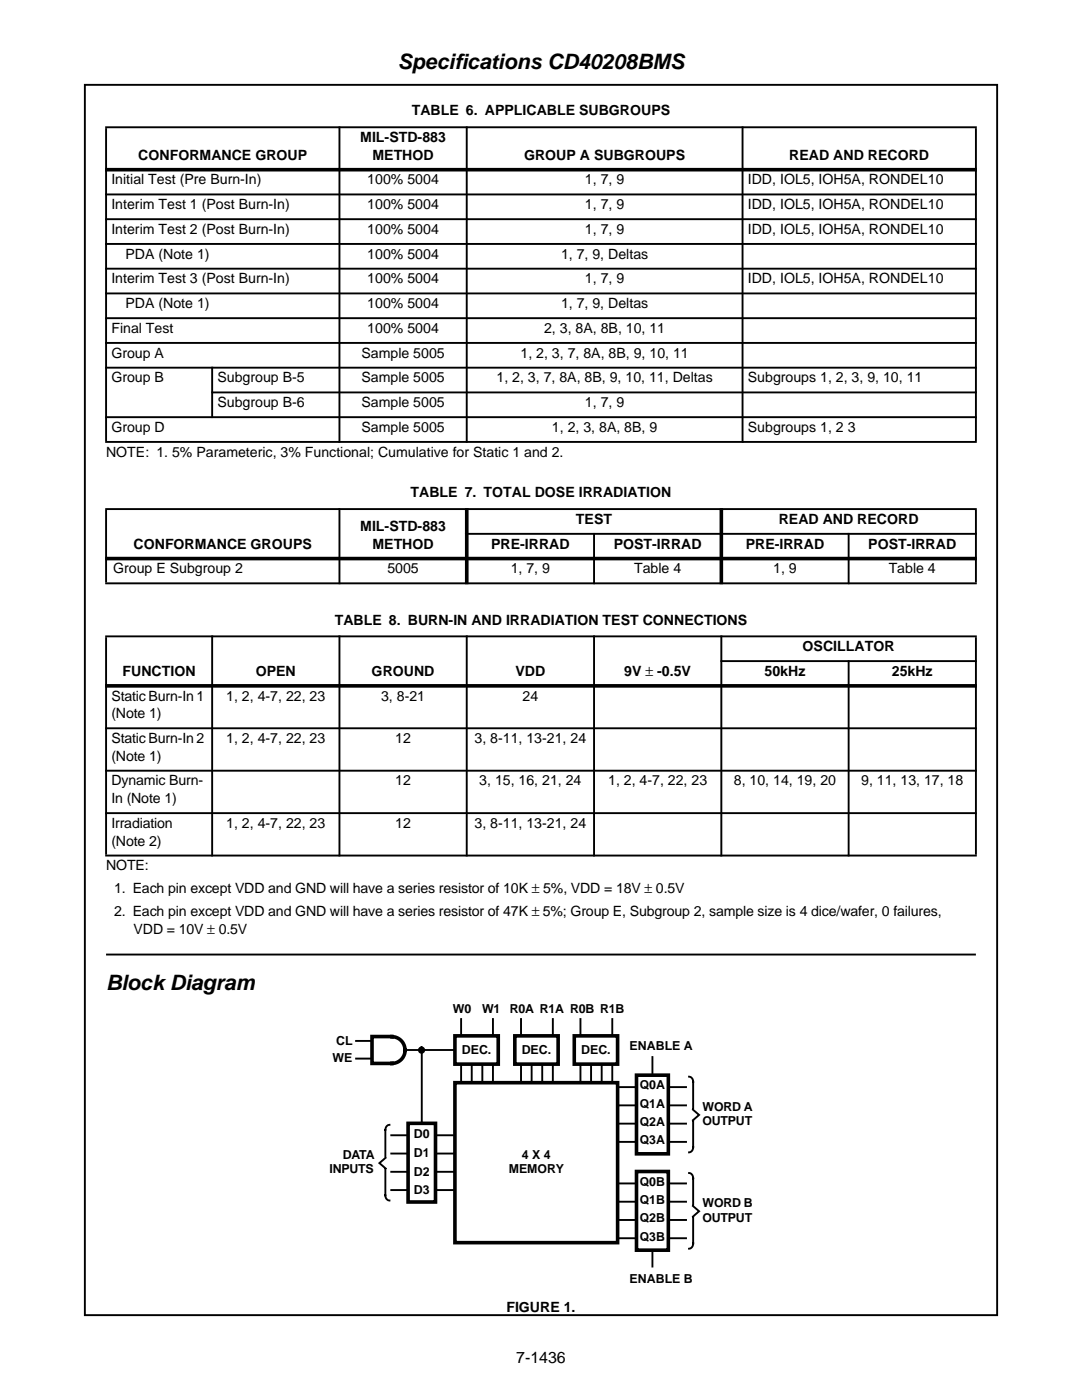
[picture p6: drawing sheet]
<svg xmlns="http://www.w3.org/2000/svg" width="216mm" height="279mm" viewBox="0 0 216 279" stroke-linecap="round" stroke-linejoin="round" font-family="sans-serif">
<defs><g id="words">
<g font-size="4.2">
<text x="79.4" y="13.8">Specif</text>
<text x="90.7" y="13.8">ications CD40208BMS</text>
<text x="21.2" y="197.6">Block Diagram</text>
</g>
<text font-size="3.2" x="103" y="272">7-1436</text>
<g font-size="2.8">
<text x="82.2" y="23">TABLE 6. APPLICABLE SUBGROUPS</text>
<text x="71.9" y="28.3">MIL-STD-883</text>
<text x="27.6" y="31.9">CONFORMANCE GROUP</text>
<text x="74.3" y="31.9">METHOD</text>
<text x="104.6" y="31.9">GROUP A SUBGROUPS</text>
<text x="157.5" y="31.9">READ AND RECORD</text>
<text x="22.2" y="36.8">Initial Test (Pre Burn-In)</text>
<text x="22.2" y="41.7">Interim Test 1 (Post Burn-In)</text>
<text x="73.3" y="36.8">100% 5004</text>
<text x="73.3" y="41.7">100% 5004</text>
<text x="116.7" y="36.8">1, 7, 9</text>
<text x="116.7" y="41.7">1, 7, 9</text>
<text x="149.2" y="36.8">IDD, IOL5, IOH5A, RONDEL10</text>
<text x="149.2" y="41.7">IDD, IOL5, IOH5A, RONDEL10</text>
<text x="22.2" y="46.7">Interim Test 2 (Post Burn-In)</text>
<text x="73.3" y="46.7">100% 5004</text>
<text x="116.7" y="46.7">1, 7, 9</text>
<text x="149.2" y="46.7">IDD, IOL5, IOH5A, RONDEL10</text>
<text x="25" y="51.6">PDA (Note 1)</text>
<text x="73.3" y="51.6">100% 5004</text>
<text x="111.9" y="51.6">1, 7, 9, Deltas</text>
<text x="22.2" y="56.6">Interim Test 3 (Post Burn-In)</text>
<text x="73.3" y="56.6">100% 5004</text>
<text x="116.7" y="56.6">1, 7, 9</text>
<text x="149.2" y="56.6">IDD, IOL5, IOH5A, RONDEL10</text>
<text x="25" y="61.5">PDA (Note 1)</text>
<text x="73.3" y="61.5">100% 5004</text>
<text x="111.9" y="61.5">1, 7, 9, Deltas</text>
<text x="22.2" y="66.4">Final Test</text>
<text x="22.2" y="71.4">Group A</text>
<text x="72.1" y="71.4">Sample 5005</text>
<text x="73.3" y="66.4">100% 5004</text>
<text x="103.9" y="71.4">1, 2, 3, 7, 8A, 8B, 9, 10, 11</text>
<text x="108.6" y="66.4">2, 3, 8A, 8B, 10, 11</text>
<text x="22.2" y="76.3">Group B</text>
<text x="43.4" y="76.3">Subgroup B-5</text>
<text x="72.1" y="76.3">Sample 5005</text>
<text x="99.1" y="76.3">1, 2, 3, 7, 8A, 8B, 9, 10, 11, Deltas</text>
<text x="149.2" y="76.3">Subgroups 1, 2, 3, 9, 10, 11</text>
<text x="43.4" y="81.3">Subgroup B-6</text>
<text x="72.1" y="81.3">Sample 5005</text>
<text x="116.7" y="81.3">1, 7, 9</text>
<text x="22.2" y="86.2">Group D</text>
<text x="72.1" y="86.2">Sample 5005</text>
<text x="110.1" y="86.2">1, 2, 3, 8A, 8B, 9</text>
<text x="149.2" y="86.2">Subgroups 1, 2 3</text>
<text x="21.2" y="91.1">NOTE: 1. 5% Parameteric, 3% Functional; Cumulative for Static 1 and 2.</text>
<text x="81.9" y="99.2">TABLE 7. TOTAL DOSE IRRADIATION</text>
<text x="71.9" y="105.9">MIL-STD-883</text>
<text x="114.9" y="104.5">TEST</text>
<text x="155.4" y="104.5">READ AND RECORD</text>
<text x="26.7" y="109.5">CONFORMANCE GROUPS</text>
<text x="74.3" y="109.5">METHOD</text>
<text x="98" y="109.5">PRE-IRRAD</text>
<text x="122.5" y="109.5">POST-IRRAD</text>
<text x="148.8" y="109.5">PRE-IRRAD</text>
<text x="173.3" y="109.5">POST-IRRAD</text>
<text x="22.6" y="114.4">Group E Subgroup 2</text>
<text x="77.3" y="114.4">5005</text>
<text x="101.9" y="114.4">1, 7, 9</text>
<text x="126.5" y="114.4">Table 4</text>
<text x="154.3" y="114.4">1, 9</text>
<text x="177.3" y="114.4">Table 4</text>
<text x="66.8" y="124.6">TABLE 8. BURN-IN AND IRRADIATION TEST CONNECTIONS</text>
<text x="160.2" y="129.9">OSCILLATOR</text>
<text x="24.5" y="134.9">FUNCTION</text>
<text x="51" y="134.9">OPEN</text>
<text x="74.2" y="134.9">GROUND</text>
<text x="102.9" y="134.9">VDD</text>
<text x="124.6" y="134.9">9V ± -0.5V</text>
<text x="152.6" y="134.9">50kHz</text>
<text x="178" y="134.9">25kHz</text>
<text x="22.2" y="139.8">Static Burn-In 1</text>
<text x="22.2" y="143.3">(Note 1)</text>
<text x="45.1" y="139.8">1, 2, 4-7, 22, 23</text>
<text x="76" y="139.8">3, 8-21</text>
<text x="104.3" y="139.8">24</text>
<text x="22.2" y="148.3">Static Burn-In 2</text>
<text x="45.1" y="148.3">1, 2, 4-7, 22, 23</text>
<text x="78.9" y="148.3">12</text>
<text x="94.7" y="148.3">3, 8-11, 13-21, 24</text>
<text x="22.2" y="151.8">(Note 1)</text>
<text x="22.2" y="156.7">Dynamic Burn-</text>
<text x="22.2" y="160.3">In (Note 1)</text>
<text x="78.9" y="156.7">12</text>
<text x="95.6" y="156.7">3, 15, 16, 21, 24</text>
<text x="121.3" y="156.7">1, 2, 4-7, 22, 23</text>
<text x="146.4" y="156.7">8, 10, 14, 19, 20</text>
<text x="171.8" y="156.7">9, 11, 13, 17, 18</text>
<text x="22.2" y="165.2">Irradiation</text>
<text x="45.1" y="165.2">1, 2, 4-7, 22, 23</text>
<text x="78.9" y="165.2">12</text>
<text x="94.7" y="165.2">3, 8-11, 13-21, 24</text>
<text x="21.2" y="173.7">NOTE:</text>
<text x="22.2" y="168.7">(Note 2)</text>
<text x="22.8" y="178.3">1. Each pin except VDD and GND will have a series resistor of 10K ± 5%, VDD = 18V ± 0.5V</text>
<text x="22.8" y="182.9">2. Each pin except VDD and GND will have a series resistor of 47K ± 5%; Group E, Subgroup 2, sample size is 4 dice/wafer, 0 failures,</text>
<text x="26.7" y="186.4">VDD = 10V ± 0.5V</text>
<text x="101" y="261.9">FIGURE 1.</text>
</g>
<g font-size="2.5">
<text x="90.4" y="202.1">W0</text>
<text x="96.2" y="202.1">W1</text>
<text x="101.7" y="202.1">R0A R1A R0B R1B</text>
<text x="67.1" y="208.5">CL</text>
<text x="125.6" y="209.6">ENABLE A</text>
<text x="66.4" y="212">WE</text>
<text x="92.1" y="210.3">DEC.</text>
<text x="104.1" y="210.3">DEC.</text>
<text x="116" y="210.3">DEC.</text>
<text x="127.6" y="217.4">Q0A</text>
<text x="127.6" y="221">Q1A</text>
<text x="140.2" y="221.7">WORD A</text>
<text x="82.6" y="227.2">D0</text>
<text x="127.6" y="224.7">Q2A</text>
<text x="140.2" y="224.6">OUTPUT</text>
<text x="68.4" y="231.3">DATA</text>
<text x="82.6" y="230.9">D1</text>
<text x="104.1" y="231.3">4 X 4</text>
<text x="127.6" y="228.4">Q3A</text>
<text x="65.8" y="234.1">INPUTS</text>
<text x="82.6" y="234.6">D2</text>
<text x="82.6" y="238.3">D3</text>
<text x="101.5" y="234.1">MEMORY</text>
<text x="127.6" y="236.6">Q0B</text>
<text x="127.6" y="240.3">Q1B</text>
<text x="127.6" y="243.9">Q2B</text>
<text x="140.2" y="241">WORD B</text>
<text x="140.2" y="243.8">OUTPUT</text>
<text x="127.6" y="247.6">Q3B</text>
<text x="125.6" y="256.1">ENABLE B</text>
</g>
</g></defs>
<path d="M16.9 16.9h182.1v245.6h-182.1z" fill="none" stroke="#000" stroke-width=".38"/>
<g fill="#000" stroke="#000" stroke-width=".38">
<path d="M21 25.4h173.9zM21 38.8h173.9zM21 43.7h173.9zM21 48.7h173.9zM21 53.6h173.9zM21 58.6h173.9zM21 63.5h173.9zM21 68.4h173.9zM21 73.4h173.9zM42.2 78.3h152.7zM21.2 25.6v62.4zM42.3 73.2v10.2z"/>
<path d="M67.7 25.2v63.2zM93.1 25.2v63.2zM148.2 25.2v63.2zM194.7 25.6v62.4zM21 83.3h173.9zM21 88.2h173.9zM21.2 101.8v14.4zM67.7 101.4v15.2zM118.5 106.4v10.2zM169.3 106.4v10.2zM194.7 101.8v14.4zM21 101.6h173.9z"/>
<path d="M92.8 106.5h102.1zM21 116.4h173.9zM21 127h173.9zM143.8 131.9h51.1zM21 145.3h173.9zM21 153.8h173.9zM21.2 127.2v43.4zM42.3 126.8v44.1zM67.7 126.8v44.1zM93.1 126.8v44.1zM118.5 126.8v44.1zM143.9 126.8v44.1z"/>
<path d="M169.3 131.8v39.1zM194.7 127.2v43.4zM21 162.3h173.9zM21 170.7h173.9zM21.2 190.5h173.5z"/>
</g>
<path d="M21 33.9h173.9zM93.1 101.4v15.2zM143.9 101.4v15.2zM21 111.5h173.9zM21 136.9h173.9z" fill="#000" stroke="#000" stroke-width=".72" stroke-linecap="butt"/>
<path d="M102.7 206.7h8.7v5.7h-8.7z" fill-rule="evenodd" fill="#fff" stroke="#000" stroke-width=".72"/>
<path d="M75.7 232.1l1.2-1v2.1z" fill="#fff"/>
<path d="M104 203.4v3.2M104 212.7v3.2M106.1 212.7v3.2M108.2 212.7v3.2M110.3 203.4v3.2M110.3 212.7v3.2M76.9 233.3v5.2a.97 .97 0 0 0 .8 1.1M76.9 231.1l-1.2 1 1.2 1.1M77.7 224.5a.97 .97 0 0 0-.8 1v5.3" fill="none" stroke="#000" stroke-width=".38"/>
<path d="M90.8 206.7h8.6v5.7h-8.6z" fill-rule="evenodd" fill="#fff" stroke="#000" stroke-width=".72"/>
<path d="M92 203.4v3.2M92 212.7v3.2M94.1 212.7v3.2M96.2 212.7v3.2M98.4 203.4v3.2M98.4 212.7v3.2" fill="none" stroke="#000" stroke-width=".38"/>
<path d="M114.6 206.7h8.6v5.7h-8.6z" fill-rule="evenodd" fill="#fff" stroke="#000" stroke-width=".72"/>
<path d="M80.9 209.5h9.9M115.8 203.4v3.2M115.8 212.7v3.2M117.9 212.7v3.2M120.1 212.7v3.2M122.2 203.4v3.2M122.2 212.7v3.2M87.2 237.5h3.2M87.2 226.6h3.2M87.2 230.2h3.2M87.2 233.9h3.2" fill="none" stroke="#000" stroke-width=".38"/>
<path d="M90.8 216.1h32.4v31.9h-32.4zM81.4 224.2h5.5v15.7h-5.5z" fill="none" stroke="#000" stroke-width=".72"/>
<path d="M138.3 221.5l1.2 1-1.2 1.1z" fill="#fff"/>
<g fill="none" stroke="#000" stroke-width=".38">
<path d="M123.5 217h3.2M130.2 211v3.1M133.7 217h3.2M137.5 214.9a.97 .97 0 0 1 .8 1v5.2M78.1 237.5h3.2M78.1 226.6h3.2M78.1 230.2h3.2M78.1 233.9h3.2M123.5 227.9h3.2M123.5 220.6h3.2M123.5 224.2h3.2M133.7 227.9h3.2"/>
<path d="M133.7 220.6h3.2M133.7 224.2h3.2M138.3 221.5l1.2 1-1.2 1.1M138.3 223.7v5.2a.97 .97 0 0 1-.8 1.1"/>
</g>
<path d="M127 214.6h6.4v15.7h-6.4z" fill="none" stroke="#000" stroke-width=".72"/>
<path d="M138.3 240.7l1.2 1-1.2 1.1z" fill="#fff"/>
<g fill="none" stroke="#000" stroke-width=".38">
<path d="M84.2 209.7v14.1M123.5 236.2h3.2M123.5 239.8h3.2M133.7 236.2h3.2M133.7 239.8h3.2M137.5 234.1a.97 .97 0 0 1 .8 1v5.3M123.5 247.1h3.2M123.5 243.5h3.2M130.2 249.6v3.2M133.7 247.1h3.2M133.7 243.5h3.2M138.3 240.7l1.2 1-1.2 1.1"/>
<path d="M138.3 242.9v5.3a.97 .97 0 0 1-.8 1"/>
<circle cx="84.1" cy="209.6" r=".53"/>
</g>
<path d="M127 233.8h6.4v15.7h-6.4z" fill="none" stroke="#000" stroke-width=".72"/>
<path d="M83.6 209.3l.5-.3v.5v-.5a.52 .52 0 0 1 .5 .7 .52 .52 0 0 1-.7 .3 .52 .52 0 0 1-.3-.7z" fill="#000"/>
<path d="M73.4 205.4l6.3 3.8-6.3 3.8z" fill="#fff"/>
<path d="M80.8 209.6a2.66 2.66 0 0 1-2.6 2.6h-4v-5.3h4l1 .2 .6 .4 .5 .5 .4 .8 .1 .8" fill="none" stroke="#000" stroke-width=".72"/>
<path d="M71.1 211.3h3.1M71.1 207.7h3.1" fill="none" stroke="#000" stroke-width=".38"/>
<use href="#words"/>
</svg>
